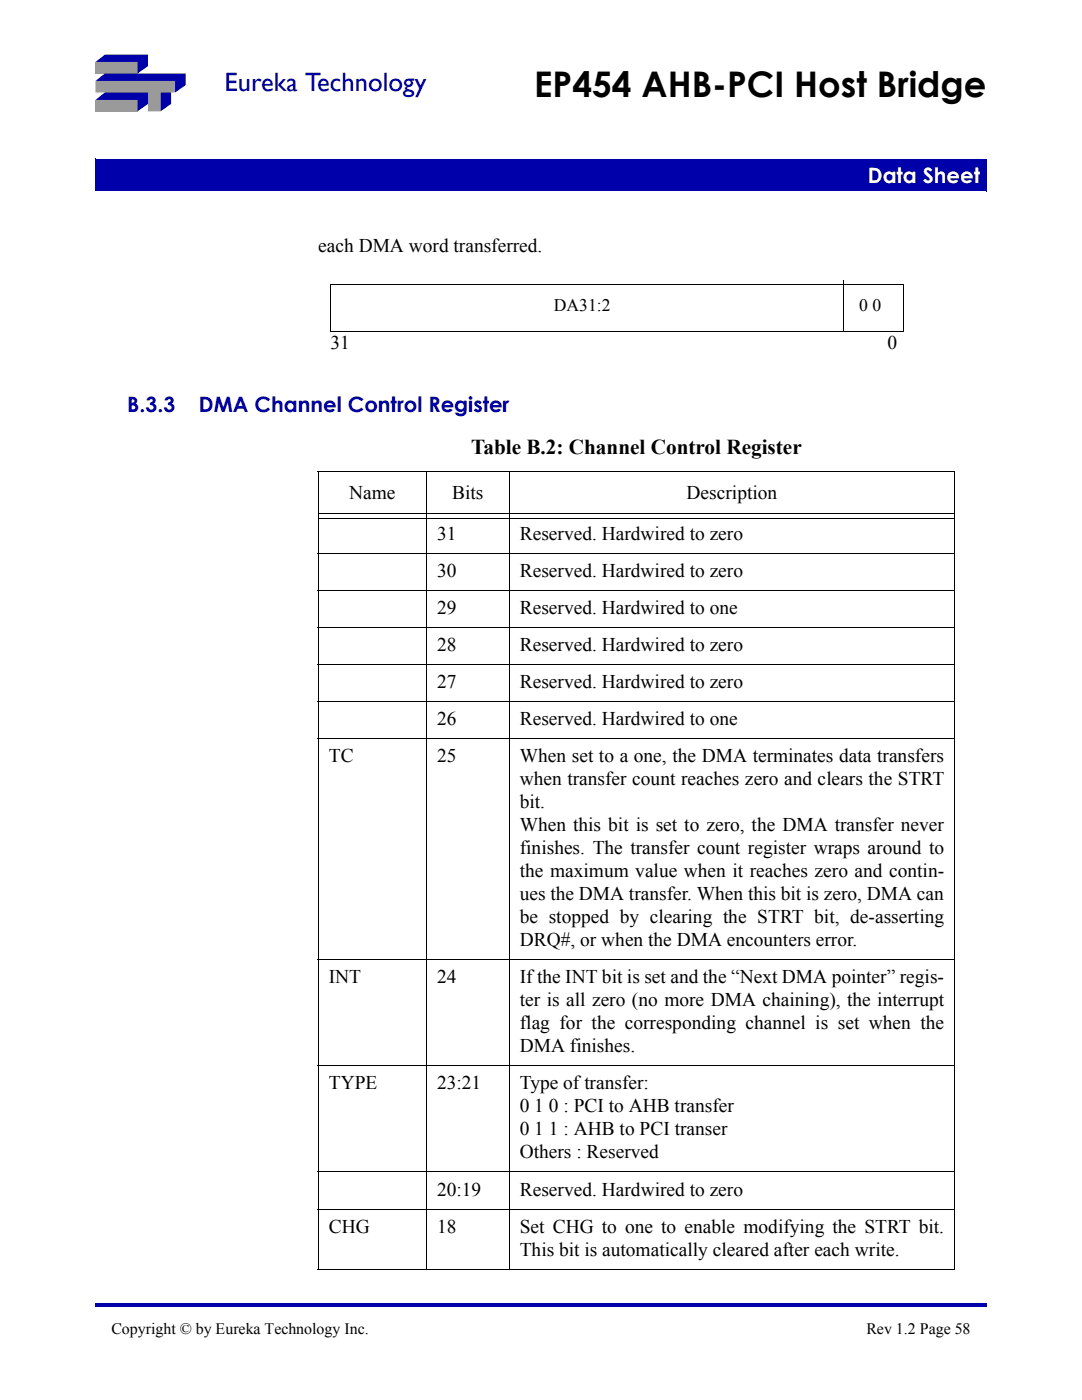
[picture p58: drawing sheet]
<svg xmlns="http://www.w3.org/2000/svg" width="216mm" height="279mm" viewBox="0 0 216 279" stroke-linecap="round" stroke-linejoin="round" font-family="sans-serif">
<defs><g id="words">
<text font-size="7" x="106.6" y="19.3">EP454 AHB-PCI Host Bridge</text>
<text font-size="5.3" fill="#00a" x="44.8" y="18.2">Eureka Technology</text>
<text font-size="4.2" fill="#fff" x="173.2" y="36.5">Data Sheet</text>
<g font-size="4.2" fill="#00a">
<text x="25.4" y="82.2">B.3.3</text>
<text x="39.7" y="82.2">DMA Channel Control Register</text>
</g>
<text font-size="4.2" x="94" y="90.7">Table B.2: Channel Control Register</text>
<g font-size="3.9">
<text x="63.5" y="50.2">each DMA word transferred.</text>
<text x="66" y="69.7">31</text>
<text x="177.1" y="69.7">0</text>
<text x="69.7" y="99.6">Name</text>
<text x="90.2" y="99.6">Bits</text>
<text x="137" y="99.6">Description</text>
<text x="87.2" y="107.7">31</text>
<text x="103.7" y="107.7">Reserved. Hardwired to zero</text>
<text x="87.2" y="115.1">30</text>
<text x="103.7" y="115.1">Reserved. Hardwired to zero</text>
<text x="87.2" y="122.5">29</text>
<text x="103.7" y="122.5">Reserved. Hardwired to one</text>
<text x="87.2" y="129.9">28</text>
<text x="103.7" y="129.9">Reserved. Hardwired to zero</text>
<text x="87.2" y="137.4">27</text>
<text x="103.7" y="137.4">Reserved. Hardwired to zero</text>
<text x="87.2" y="144.8">26</text>
<text x="103.7" y="144.8">Reserved. Hardwired to one</text>
<text x="65.6" y="152.2">TC</text>
<text x="87.2" y="152.2">25</text>
<text x="103.7" y="152.2">When set to a one, the DMA terminates data transfers</text>
<text x="103.7" y="156.8">when transfer count reaches zero and clears the STRT</text>
<text x="103.7" y="161.3">bit.</text>
<text x="103.7" y="165.9">When this bit is set to zero, the DMA transfer never</text>
<text x="103.7" y="170.5">finishes. The transfer count register wraps around to</text>
<text x="103.7" y="175.1">the maximum value when it reaches zero and contin-</text>
<text x="103.7" y="179.7">ues the DMA transfer. When this bit is zero, DMA can</text>
<text x="103.7" y="184.3">be stopped by clearing the STRT bit, de-asserting</text>
<text x="103.7" y="188.8">DRQ#, or when the DMA encounters error.</text>
<text x="65.6" y="196.3">INT</text>
<text x="87.2" y="196.3">24</text>
<text x="103.7" y="196.3">If the INT bit is set and the “Next DMA pointer” regis-</text>
<text x="103.7" y="200.9">ter is all zero (no more DMA chaining), the interrupt</text>
<text x="103.7" y="205.4">flag for the corresponding channel is set when the</text>
<text x="103.7" y="210">DMA finishes.</text>
<text x="65.6" y="217.4">TYPE</text>
<text x="87.2" y="217.4">23:21</text>
<text x="103.7" y="217.4">Type of transfer:</text>
<text x="103.7" y="222">0 1 0 : PCI to AHB transfer</text>
<text x="103.7" y="226.6">0 1 1 : AHB to PCI transer</text>
<text x="103.7" y="231.2">Others : Reserved</text>
<text x="87.2" y="238.6">20:19</text>
<text x="103.7" y="238.6">Reserved. Hardwired to zero</text>
<text x="65.6" y="246">CHG</text>
<text x="87.2" y="246">18</text>
<text x="103.7" y="246">Set CHG to one to enable modifying the STRT bit.</text>
<text x="103.7" y="250.6">This bit is automatically cleared after each write.</text>
</g>
<g font-size="3.5">
<text x="110.5" y="62.1">DA31:2</text>
<text x="171.4" y="62.1">0 0</text>
</g>
<g font-size="3.2">
<text x="22.2" y="266.2">Copyright © by Eureka Technology Inc.</text>
<text x="172.9" y="266.2">Rev 1.2 Page 58</text>
</g>
</g></defs>
<path d="M19 260h177.8v.7h-177.8z" fill="#00a"/>
<path d="M97.2 14.6h99.6v14h-99.6z" fill="#fff"/>
<path d="M19 31.8h177.8v6.3h-177.8z" fill="#00a"/>
<path d="M19 38.1h177.8M19 31.7v6.4M19 31.8h177.9M196.8 31.8v6.4" fill="none" stroke="#00a" stroke-width=".2"/>
<g fill="#9a9a9a">
<path d="M19 12.4h8.4v2.3h-8.4z"/>
<path d="M19 19.9h8.4v2.3h-8.4z"/>
</g>
<path d="M19 16.2h16v2.3h-3v3.7h-2.5v-3.7h-10.5z" fill-rule="evenodd" fill="#9a9a9a"/>
<g fill="#00a">
<path d="M32 18.5h2.1v2.2l-2.1 1.5z"/>
<path d="M19 16.2l1.9-1.5h16.2v2.3l-2.1 1.5v-2.3z" fill-rule="evenodd"/>
<path d="M19 12.4l1.9-1.5h8.6v2.3l-2.1 1.5v-2.3z" fill-rule="evenodd"/>
<path d="M19 19.9l1.9-1.4h8.6v2.2l-2.1 1.5v-2.3z" fill-rule="evenodd"/>
</g>
<g fill="none" stroke="#000" stroke-width=".2">
<path d="M63.4 94.2h127.2M63.5 94.3v158.9M85.1 94.1v159.3M101.6 94.1v159.3M190.5 94.3v158.9M63.4 110.4h127.2M63.4 117.8h127.2M63.6 102.6h126.8M63.6 103.4h126.8M63.4 125.2h127.2M63.4 132.7h127.2M63.4 140.1h127.2"/>
<path d="M63.4 147.5h127.2M63.4 191.6h127.2M63.4 212.7h127.2M63.4 233.9h127.2M63.4 241.3h127.2M63.4 253.3h127.2"/>
</g>
<path d="M66 56.7h114.3v9.6h-114.3z" fill="#fff"/>
<path d="M66 56.7v9.6M66 56.7h114.3M168.3 56.1v10.1M180.3 56.7v9.6M65.9 66.3h114.4" fill="none" stroke="#000" stroke-width=".2"/>
<path d="M168.2 56l.2 .1z" fill="#000"/>
<g fill="#fff">
<path d="M110.5 59.8h15.9v2.5h-15.9z"/>
<path d="M171.4 59.8h7.7v2.5h-7.7z"/>
</g>
<use href="#words"/>
</svg>
